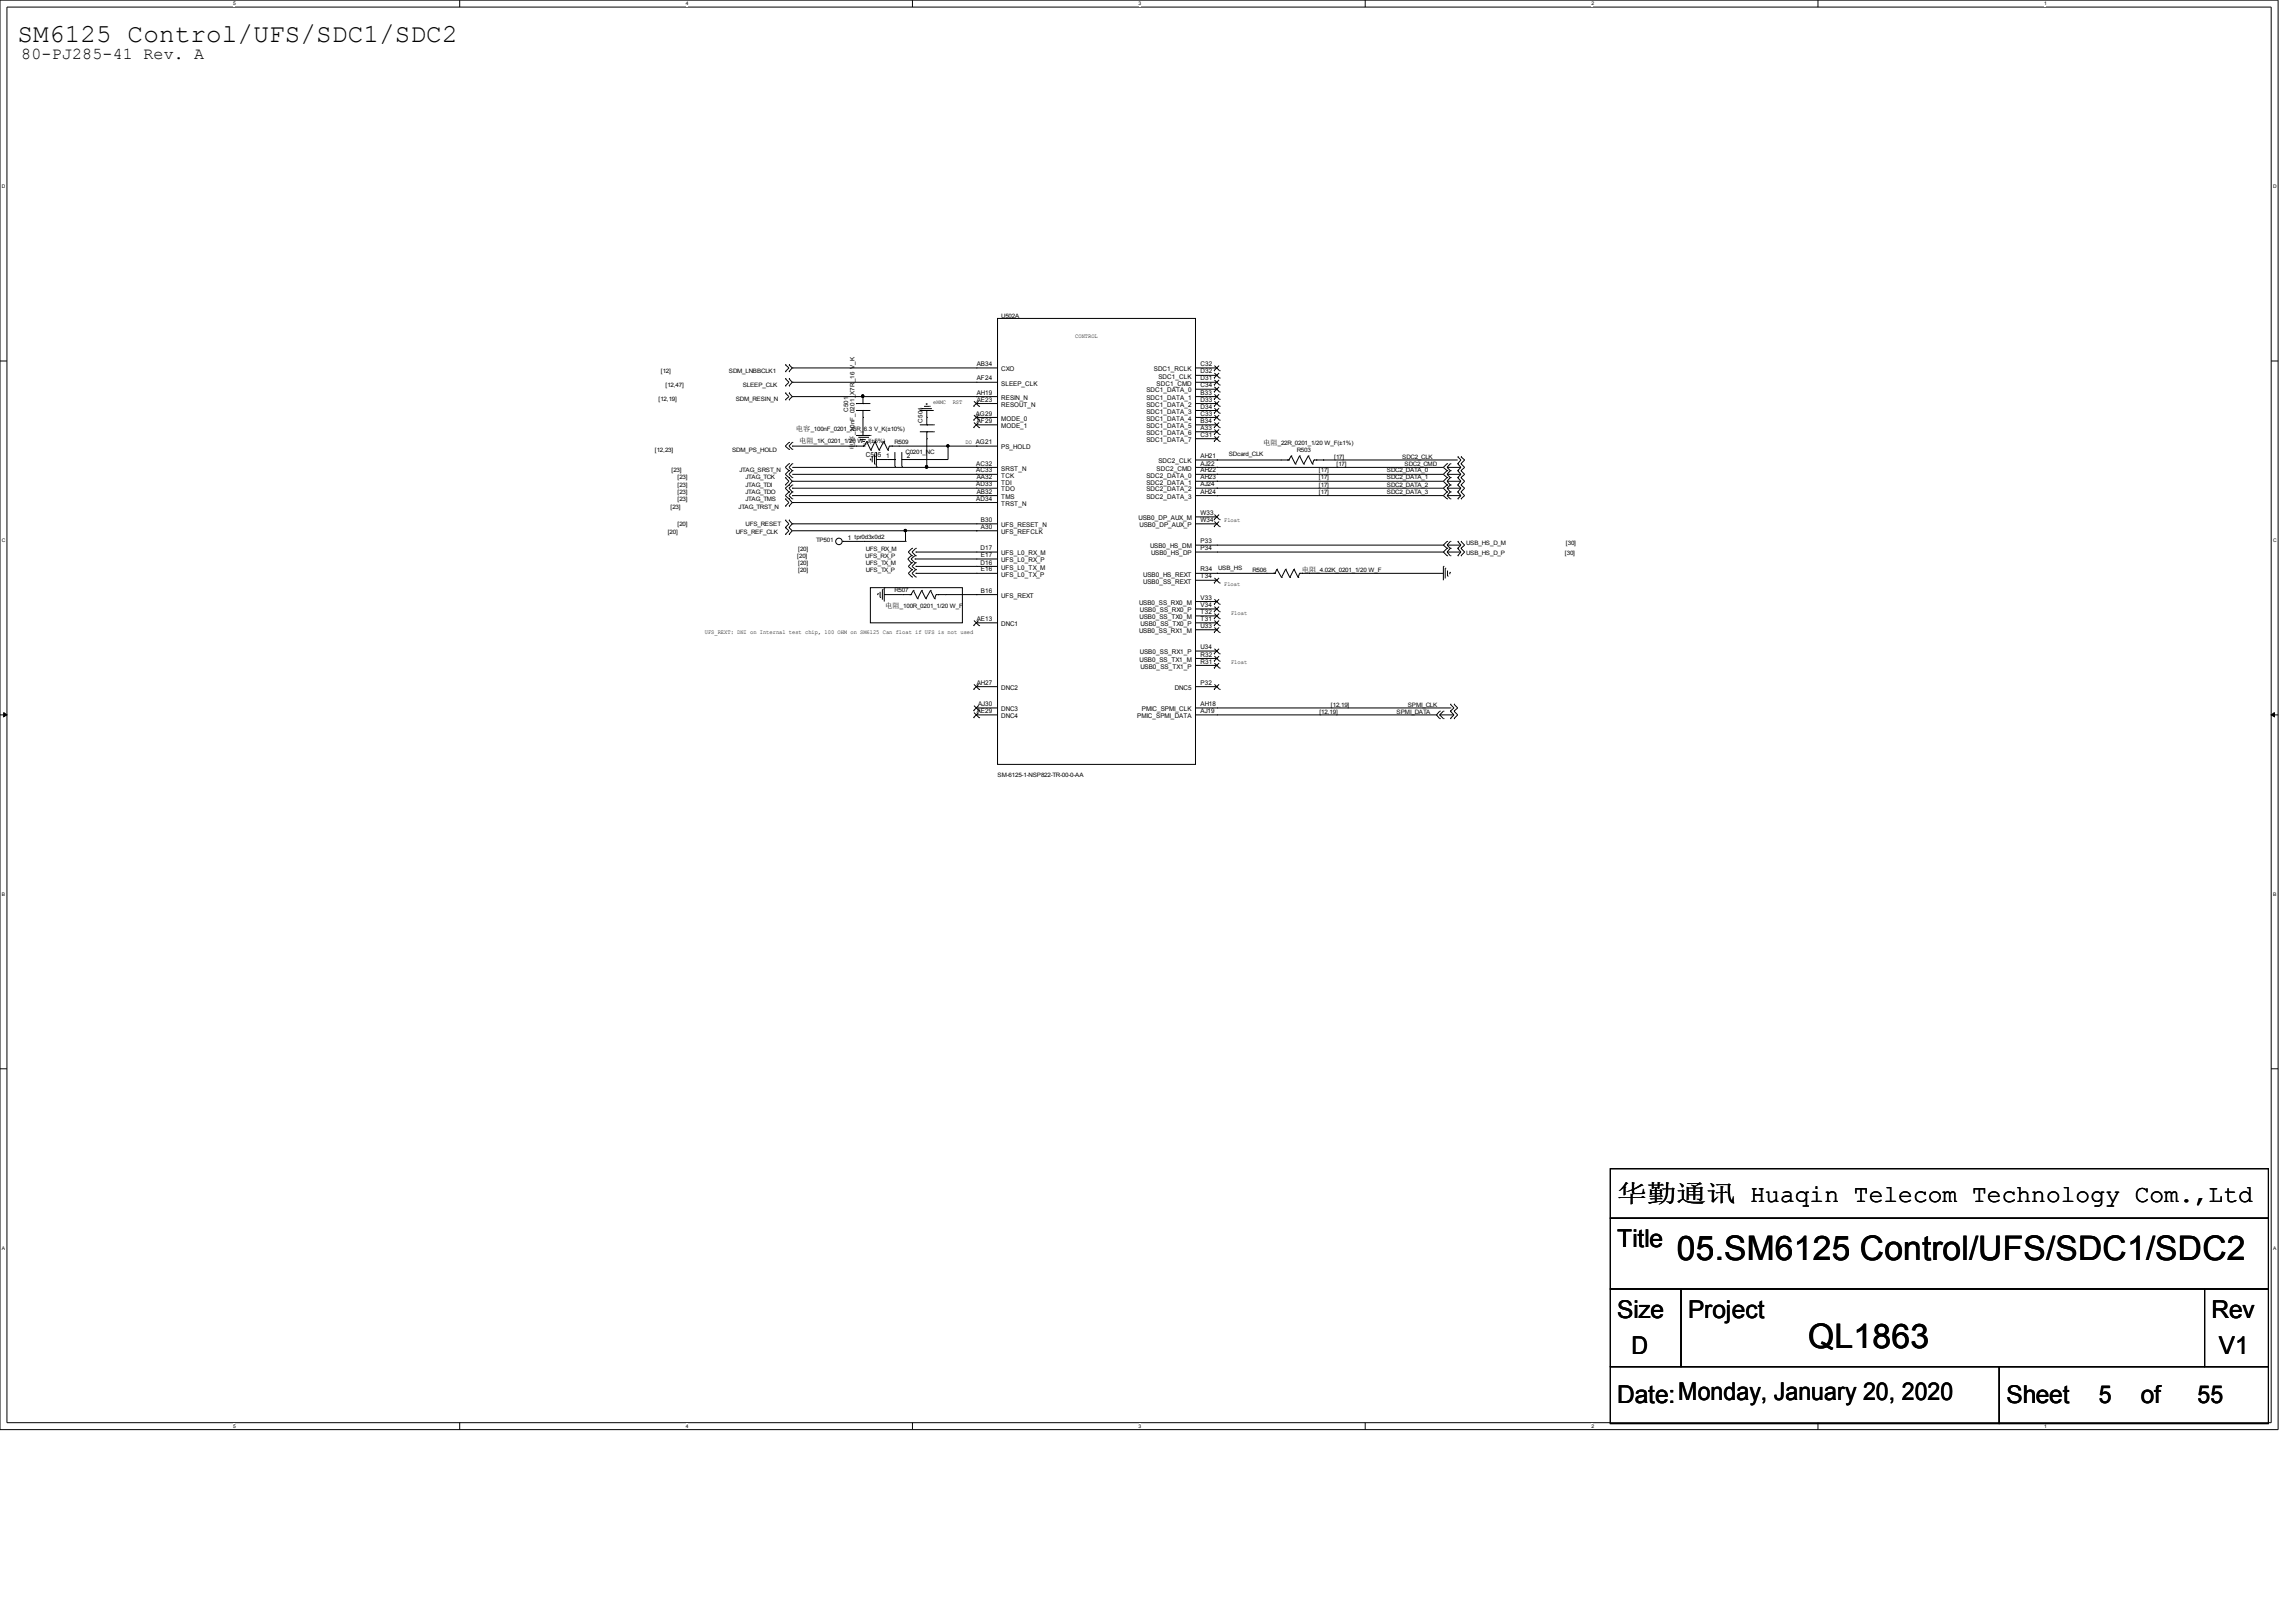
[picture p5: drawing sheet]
<svg xmlns="http://www.w3.org/2000/svg" width="420mm" height="297mm" viewBox="0 0 420 297" stroke-linecap="round" stroke-linejoin="round" font-family="sans-serif">
<defs><g id="words">
<g font-size="6.2">
<text x="307" y="230.6">05.SM6125 Control/UFS/SDC1/SDC2</text>
<text x="331" y="246.7">QL1863</text>
</g>
<text font-size="4.7" x="3.2" y="7.7">SM6125 Control/UFS/SDC1/SDC2</text>
<g font-size="4.5">
<text x="296.1" y="220.1">华勤通讯 Huaqin Telecom Technology Com.,Ltd</text>
<text x="296.1" y="228.3">Title</text>
<text x="296.1" y="241.2">Size</text>
<text x="309" y="241.2">Project</text>
<text x="404.9" y="241.2">Rev</text>
<text x="298.7" y="247.8">D</text>
<text x="406.2" y="247.8">V1</text>
<text x="296.1" y="256.8">Date:Monday, January 20, 2020</text>
<text x="367.4" y="256.8">Sheet</text>
<text x="384.2" y="256.8">5</text>
<text x="391.9" y="256.8">of</text>
<text x="402.3" y="256.8">55</text>
</g>
<text font-size="3" x="3.9" y="10.9">80-PJ285-41 Rev. A</text>
<g font-size="1.3">
<text x="145.7" y="78.9">电容</text>
<text x="146.3" y="81.1">电阻</text>
<text x="156.5" y="82.4" transform="rotate(-90 156.5 82.4)">电容</text>
<text x="158.5" y="83.6">C505</text>
<text x="231.2" y="81.4">电阻</text>
<text x="238.3" y="104.8">电阻</text>
<text x="162.1" y="111.2">电阻</text>
</g>
<g font-size="1.2">
<text x="178.8" y="67">AB34</text>
<text x="178.8" y="69.6">AF24</text>
<text x="183.3" y="67.9">CXO</text>
<text x="183.3" y="70.6">SLEEP_CLK</text>
<text x="209.9" y="71.8">SDC1_DATA_0</text>
<text x="211.2" y="67.9">SDC1_RCLK</text>
<text x="211.8" y="70.6">SDC1_CMD</text>
<text x="212.1" y="69.3">SDC1_CLK</text>
<text x="219.8" y="67">C32</text>
<text x="219.8" y="68.4">D32</text>
<text x="219.8" y="69.6">D31</text>
<text x="219.8" y="70.9">C34</text>
<text x="178.6" y="76.1">AG29</text>
<text x="178.8" y="72.2">AH19</text>
<text x="178.8" y="73.5">AE23</text>
<text x="178.8" y="77.4">AF29</text>
<text x="183.3" y="73.2">RESIN_N</text>
<text x="183.3" y="74.5">RESOUT_N</text>
<text x="183.3" y="77">MODE_0</text>
<text x="209.9" y="73.2">SDC1_DATA_1</text>
<text x="209.9" y="74.5">SDC1_DATA_2</text>
<text x="209.9" y="75.7">SDC1_DATA_3</text>
<text x="209.9" y="77">SDC1_DATA_4</text>
<text x="219.8" y="72.2">B33</text>
<text x="219.8" y="73.5">D33</text>
<text x="219.8" y="74.8">D34</text>
<text x="219.8" y="76.1">C33</text>
<text x="219.8" y="77.4">B34</text>
<text x="162.2" y="83.8">1</text>
<text x="166" y="83.8">2</text>
<text x="183.3" y="78.3">MODE_1</text>
<text x="183.3" y="82.2">PS_HOLD</text>
<text x="209.9" y="78.3">SDC1_DATA_5</text>
<text x="209.9" y="79.6">SDC1_DATA_6</text>
<text x="209.9" y="80.9">SDC1_DATA_7</text>
<text x="219.8" y="78.7">A33</text>
<text x="219.8" y="80">C31</text>
<text x="219.8" y="83.8">AH21</text>
<text x="178.7" y="85.2">AC32</text>
<text x="178.7" y="89">AD33</text>
<text x="178.7" y="86.5">AC33</text>
<text x="178.8" y="87.7">AA32</text>
<text x="183.3" y="86.1">SRST_N</text>
<text x="183.3" y="89.9">TDO</text>
<text x="183.3" y="87.4">TCK</text>
<text x="183.3" y="88.7">TDI</text>
<text x="209.9" y="87.4">SDC2_DATA_0</text>
<text x="209.9" y="88.7">SDC2_DATA_1</text>
<text x="209.9" y="89.9">SDC2_DATA_2</text>
<text x="211.8" y="86.1">SDC2_CMD</text>
<text x="212.1" y="84.8">SDC2_CLK</text>
<text x="219.8" y="85.2">AJ22</text>
<text x="219.8" y="86.5">AH22</text>
<text x="219.8" y="87.7">AH23</text>
<text x="219.8" y="89">AJ24</text>
<text x="178.7" y="91.6">AD34</text>
<text x="178.8" y="90.4">AB32</text>
<text x="179.6" y="95.5">B30</text>
<text x="183.3" y="91.3">TMS</text>
<text x="183.3" y="92.6">TRST_N</text>
<text x="208.4" y="95.2">USB0_DP_AUX_M</text>
<text x="209.9" y="91.3">SDC2_DATA_3</text>
<text x="219.8" y="90.4">AH24</text>
<text x="219.8" y="94.3">W33</text>
<text x="219.8" y="95.5">W34</text>
<text x="155.2" y="98.7">1 tpr0d3x0d2</text>
<text x="179.5" y="100.7">D17</text>
<text x="179.6" y="96.8">A30</text>
<text x="179.6" y="102">E17</text>
<text x="183.3" y="96.5">UFS_RESET_N</text>
<text x="183.3" y="97.7">UFS_REFCLK</text>
<text x="183.3" y="101.6">UFS_L0_RX_M</text>
<text x="208.6" y="96.5">USB0_DP_AUX_P</text>
<text x="210.6" y="100.4">USB0_HS_DM</text>
<text x="210.7" y="101.6">USB0_HS_DP</text>
<text x="219.8" y="99.4">P33</text>
<text x="219.8" y="100.7">P34</text>
<text x="179.5" y="103.3">D16</text>
<text x="179.6" y="104.6">E16</text>
<text x="183.3" y="102.9">UFS_L0_RX_P</text>
<text x="183.3" y="104.3">UFS_L0_TX_M</text>
<text x="183.3" y="105.5">UFS_L0_TX_P</text>
<text x="209.3" y="105.5">USB0_HS_REXT</text>
<text x="209.3" y="106.8">USB0_SS_REXT</text>
<text x="219.8" y="104.6">R34</text>
<text x="219.8" y="105.9">T34</text>
<text x="178.8" y="113.7">AE13</text>
<text x="179.6" y="108.5">B16</text>
<text x="183.3" y="109.4">UFS_REXT</text>
<text x="208.5" y="110.7">USB0_SS_RX0_M</text>
<text x="208.6" y="113.3">USB0_SS_TX0_M</text>
<text x="208.7" y="112">USB0_SS_RX0_P</text>
<text x="219.8" y="109.8">V33</text>
<text x="219.8" y="111.1">V34</text>
<text x="219.8" y="112.4">T32</text>
<text x="219.8" y="113.7">T31</text>
<text x="183.3" y="114.6">DNC1</text>
<text x="208.5" y="115.9">USB0_SS_RX1_M</text>
<text x="208.7" y="119.7">USB0_SS_RX1_P</text>
<text x="208.8" y="114.6">USB0_SS_TX0_P</text>
<text x="219.8" y="114.9">U33</text>
<text x="219.8" y="118.8">U34</text>
<text x="178.8" y="125.3">AH27</text>
<text x="208.6" y="121.1">USB0_SS_TX1_M</text>
<text x="208.8" y="122.4">USB0_SS_TX1_P</text>
<text x="219.8" y="120.2">R32</text>
<text x="219.8" y="121.4">R31</text>
<text x="219.8" y="125.3">P32</text>
<text x="178.8" y="130.5">AE29</text>
<text x="179.1" y="129.2">AJ30</text>
<text x="183.3" y="126.3">DNC2</text>
<text x="183.3" y="130.2">DNC3</text>
<text x="183.3" y="131.4">DNC4</text>
<text x="208.2" y="131.4">PMIC_SPMI_DATA</text>
<text x="209" y="130.2">PMIC_SPMI_CLK</text>
<text x="215.1" y="126.3">DNC5</text>
<text x="219.8" y="129.2">AH18</text>
<text x="219.8" y="130.5">AJ19</text>
</g>
<g font-size="1.1">
<text x="183.3" y="58.1">U502A</text>
<text x="196.8" y="61.9">CONTROL</text>
<text x="121" y="68.2">[12]</text>
<text x="121.8" y="70.9">[12,47]</text>
<text x="133.4" y="68.2">SDM_LNBBCLK1</text>
<text x="136" y="70.9">SLEEP_CLK</text>
<text x="120.6" y="73.3">[12,19]</text>
<text x="134.7" y="73.3">SDM_RESIN_N</text>
<text x="155.3" y="75.4" transform="rotate(-90 155.3 75.4)">C501</text>
<text x="168.9" y="77.3" transform="rotate(-90 168.9 77.3)">C504</text>
<text x="170.9" y="73.9">eMMC</text>
<text x="174.4" y="73.9">RST</text>
<text x="119.9" y="82.7">[12,23]</text>
<text x="134" y="82.7">SDM_PS_HOLD</text>
<text x="148.4" y="78.9">_100nF_0201_X5R_6.3 V_K(±10%)</text>
<text x="149" y="81.1">_1K_0201_1/20 W_J(±5%)</text>
<text x="156.5" y="79.7" transform="rotate(-90 156.5 79.7)">_10nF_0201_X7R_16 V_K</text>
<text x="163.7" y="81.3">R509</text>
<text x="165.8" y="83.1">C0201_NC</text>
<text x="176.8" y="81.3">DO AG21</text>
<text x="225" y="83.5">SDcard_CLK</text>
<text x="233.9" y="81.4">_22R_0201_1/20 W_F(±1%)</text>
<text x="237.4" y="82.7">R503</text>
<text x="122.9" y="86.5">[23]</text>
<text x="124" y="87.7">[23]</text>
<text x="124" y="89.2">[23]</text>
<text x="135.4" y="86.5">JTAG_SRST_N</text>
<text x="136.5" y="87.7">JTAG_TCK</text>
<text x="136.5" y="89.2">JTAG_TDI</text>
<text x="241.5" y="86.5">[17]</text>
<text x="241.5" y="87.7">[17]</text>
<text x="241.5" y="89.1">[17]</text>
<text x="244.3" y="84">[17]</text>
<text x="244.7" y="85.2">[17]</text>
<text x="253.9" y="86.5">SDC2_DATA_0</text>
<text x="253.9" y="87.7">SDC2_DATA_1</text>
<text x="253.9" y="89.1">SDC2_DATA_2</text>
<text x="256.7" y="84">SDC2_CLK</text>
<text x="257.1" y="85.2">SDC2_CMD</text>
<text x="122.8" y="93.1">[23]</text>
<text x="124" y="90.4">[23]</text>
<text x="124" y="91.6">[23]</text>
<text x="135.2" y="93.1">JTAG_TRST_N</text>
<text x="136.5" y="90.4">JTAG_TDO</text>
<text x="136.5" y="91.6">JTAG_TMS</text>
<text x="224.1" y="95.6">Float</text>
<text x="241.5" y="90.4">[17]</text>
<text x="253.9" y="90.4">SDC2_DATA_3</text>
<text x="122.3" y="97.7">[20]</text>
<text x="124" y="96.3">[20]</text>
<text x="134.7" y="97.7">UFS_REF_CLK</text>
<text x="136.5" y="96.3">UFS_RESET</text>
<text x="146.1" y="100.9">[20]</text>
<text x="149.4" y="99.3">TP501</text>
<text x="158.5" y="100.9">UFS_RX_M</text>
<text x="268.4" y="99.7">USB_HS_D_M</text>
<text x="268.4" y="101.6">USB_HS_D_P</text>
<text x="286.5" y="101.6">[30]</text>
<text x="286.7" y="99.7">[30]</text>
<text x="146" y="102.1">[20]</text>
<text x="146.1" y="104.8">[20]</text>
<text x="146.1" y="103.4">[20]</text>
<text x="158.4" y="102.1">UFS_RX_P</text>
<text x="158.5" y="104.8">UFS_TX_P</text>
<text x="158.5" y="103.4">UFS_TX_M</text>
<text x="223" y="104.3">USB_HS</text>
<text x="224.1" y="107.2">Float</text>
<text x="229.3" y="104.8">R506</text>
<text x="241" y="104.8">_4.02K_0201_1/20 W_F</text>
<text x="163.7" y="108.4">R507</text>
<text x="164.8" y="111.2">_100R_0201_1/20 W_F</text>
<text x="225.4" y="112.5">Float</text>
<text x="129" y="116">UFS_REXT: DNI on Internal test chip, 100 OHM on SM6125 Can float if UFS is not used</text>
<text x="225.4" y="121.5">Float</text>
<text x="241.6" y="130.7">[12,19]</text>
<text x="243.7" y="129.3">[12,19]</text>
<text x="255.7" y="130.7">SPMI_DATA</text>
<text x="257.7" y="129.3">SPMI_CLK</text>
<text x="182.6" y="142.3">SM-6125-1-NSP822-TR-00-0-AA</text>
</g>
<g font-size=".9">
<text x="42.7" y="1">5</text>
<text x="125.6" y="1">4</text>
<text x="208.4" y="1">3</text>
<text x="291.3" y="1">2</text>
<text x="374.2" y="1">1</text>
<text x=".3" y="34.4">D</text>
<text x="416.1" y="34.4">D</text>
<text x=".3" y="99.2">C</text>
<text x="416.1" y="99.2">C</text>
<text x=".3" y="163.9">B</text>
<text x="416.1" y="163.9">B</text>
<text x=".3" y="228.7">A</text>
<text x="416.1" y="228.7">A</text>
<text x="42.7" y="261.3">5</text>
<text x="125.6" y="261.3">4</text>
<text x="208.4" y="261.3">3</text>
<text x="291.3" y="261.3">2</text>
<text x="374.2" y="261.3">1</text>
</g>
</g></defs>
<path d="M0 0h417.1v261.6h-417.1zM1.3 1.3h414.5v259.1h-414.5z" fill="none" stroke="#000" stroke-width=".18"/>
<g fill="#fff">
<path d="M42.7 .2h.3v.9h-.3z"/>
<path d="M42.7 260.5h.3v1h-.3z"/>
</g>
<path d="M84.2 0v1.3M84.2 260.4v1.2" fill="none" stroke="#000" stroke-width=".18"/>
<g fill="#fff">
<path d="M125.6 .2h.3v.9h-.3z"/>
<path d="M125.6 260.5h.3v1h-.3z"/>
</g>
<path d="M167 0v1.3M167 260.4v1.2" fill="none" stroke="#000" stroke-width=".18"/>
<g fill="#fff">
<path d="M208.4 .2h.4v.9h-.4z"/>
<path d="M208.4 260.5h.4v1h-.4z"/>
</g>
<path d="M249.9 0v1.3M249.9 260.4v1.2" fill="none" stroke="#000" stroke-width=".18"/>
<g fill="#fff">
<path d="M291.3 .2h.4v.9h-.4z"/>
<path d="M291.3 260.5h.4v1h-.4z"/>
</g>
<path d="M332.8 0v1.3M332.8 260.4v1.2" fill="none" stroke="#000" stroke-width=".18"/>
<g fill="#fff">
<path d="M374.2 .2h.4v.9h-.4z"/>
<path d="M374.2 260.5h.4v1h-.4z"/>
<path d="M.3 33.6h.5v1h-.5z"/>
<path d="M416.1 33.6h.5v1h-.5z"/>
<path d="M.3 98.4h.5v.9h-.5z"/>
<path d="M416.1 98.4h.5v.9h-.5z"/>
</g>
<path d="M0 66.1h1.3M415.8 66.1h1.3" fill="none" stroke="#000" stroke-width=".18"/>
<g fill="#fff">
<path d="M.3 163.2h.5v.9h-.5z"/>
<path d="M416.1 163.2h.5v.9h-.5z"/>
</g>
<path d="M0 130.8h1.3M415.8 130.8h1.3" fill="none" stroke="#000" stroke-width=".18"/>
<path d="M.7 130.4l.6 .4-.6 .4zM415.8 130.8l.6-.4v.8z" fill="#000" stroke="#000" stroke-width=".18"/>
<g fill="#fff">
<path d="M.3 228h.5v.9h-.5z"/>
<path d="M416.1 228h.5v.9h-.5z"/>
</g>
<g fill="none" stroke="#000" stroke-width=".18">
<path d="M182.6 58.3h36.3v81.6h-36.3zM143.8 68h.1M143.8 66.7h.1M143.8 70.6h.1M143.8 69.3h.1M143.8 73.2h.1M143.8 71.9h.1M143.8 66.7l.6 .6-.6 .7M143.8 69.3l.6 .7-.6 .6M143.8 71.9l.6 .7-.6 .6M144.4 66.7h.1M144.4 68h.1"/>
<path d="M144.4 69.3h.1M144.4 70.6h.1M144.4 71.9h.1M144.4 73.2h.1M144.4 66.7l.6 .6M144.4 69.3l.6 .7M144.4 71.9l.6 .7M145 67.3h.1M145 70h.1M145 72.6h.1M145 67.3l-.6 .7M145 70l-.6 .6"/>
<path d="M145 72.6l-.6 .6M145 67.3h37.6M145 70h37.6M145 72.6h37.6M156.7 73.9h.1M156.7 75.1h.1M156.7 79.7h2.6M156.7 75.1h2.6M156.7 73.9h2.6M158 73.9h.1M158 75.1h.1M158 72.6h.1"/>
<path d="M158 76.4h.1M158 72.6v1.3M158 75.1v4.6M159.3 79.7h.1M168.4 75.1h.1M168.4 75.1h2.5M168.4 79h2.5M168.4 77.8h2.5M168.7 74.8h.1M168.7 74.8h1.9M169.2 74.4h1M169.5 73.9h.1"/>
<path d="M169.5 73.9h.3M169.7 79h.1M169.7 77.8h.1M169.7 76.4h.1M169.7 75.1h.1M169.7 75.1v2.7M169.7 79v6.5M170.2 74.4h.1M170.9 79h.1M170.9 77.8h.1M178.2 74.4h.1M178.2 76.9h.1"/>
<path d="M178.2 78.3h.1M178.3 73.4l.9 1M178.3 76l.9 .9M178.3 77.3l.9 1M178.7 67.3h.1M178.7 70h.1M178.7 72.6h.1M178.7 73.9h.1M178.7 76.4h.1M178.7 77.8h.1M178.7 77.8h3.9M178.7 73.9h3.9"/>
<path d="M178.7 76.4h3.9M179.2 73.4l-1 1M179.2 76l-1 .9M179.2 77.3l-1 1M179.2 74.4h.1M179.2 76.9h.1M179.2 78.3h.1M218.9 75.1h3.9M218.9 79h3.9M218.9 77.8h3.9M218.9 67.3h3.9M218.9 70h3.9"/>
<path d="M218.9 72.6h3.9M218.9 73.9h3.9M218.9 76.4h3.9M218.9 68.7h3.9M218.9 71.2h3.9M222.2 67.8h.1M222.2 69.2h.1M222.2 70.5h.1M222.2 71.7h.1M222.2 73.1h.1M222.2 74.4h.1M222.2 75.6h.1"/>
<path d="M222.2 76.9h.1M222.2 78.3h.1M222.2 79.5h.1M222.3 66.9l1 .9M222.3 68.3l1 .9M222.3 69.5l1 1M222.3 70.8l1 .9M222.3 72.2l1 .9M222.3 73.4l1 1M222.3 74.7l1 .9M222.3 76l1 .9M222.3 77.3l1 1"/>
<path d="M222.3 78.6l1 .9M222.3 79.9l1 .9M222.8 67.3h.1M222.8 68.7h.1M222.8 70h.1M222.8 71.2h.1M222.8 72.6h.1M222.8 73.9h.1M222.8 75.1h.1M222.8 76.4h.1M222.8 77.8h.1M222.8 79h.1"/>
<path d="M223.2 69.5l-1 1M223.2 66.9l-1 .9M223.2 68.3l-1 .9M223.2 70.8l-1 .9M223.2 72.2l-1 .9M223.2 73.4l-1 1M223.2 74.7l-1 .9M223.2 76l-1 .9M223.2 77.3l-1 1M223.2 78.6l-1 .9M223.2 79.9l-1 .9M223.3 67.8h.1"/>
<path d="M223.3 69.2h.1M223.3 70.5h.1M223.3 71.7h.1M223.3 73.1h.1M223.3 74.4h.1M223.3 75.6h.1M223.3 76.9h.1M223.3 78.3h.1M223.3 79.5h.1M143.8 87.4h.1M143.8 88.8h.1M143.8 91.3h.1"/>
<path d="M143.8 92.7h.1M143.8 96.5h.1M143.8 95.2h.1M143.8 97.8h.1M143.8 87.4l.6 .7-.6 .7M143.8 91.3l.6 .7-.6 .7M143.8 95.2l.6 .7-.6 .6M143.8 96.5l.6 .6-.6 .7M144.4 81h.1M144.4 82.2h.1M144.4 84.9h.1M144.4 86.1h.1"/>
<path d="M144.4 87.4h.1M144.4 88.8h.1M144.4 90h.1M144.4 91.3h.1M144.4 92.7h.1M144.4 95.2h.1M144.4 96.5h.1M144.4 97.8h.1M144.4 81l-.6 .6 .6 .6M144.4 84.9l-.6 .6 .6 .6M144.4 86.1l-.6 .7 .6 .6M144.4 87.4l.6 .7"/>
<path d="M144.4 88.8l-.6 .6 .6 .6M144.4 90l-.6 .7 .6 .6M144.4 91.3l.6 .7M144.4 95.2l.6 .7M144.4 96.5l.6 .6M145 81h.1M145 82.2h.1M145 84.9h.1M145 86.1h.1M145 87.4h.1M145 88.8h.1M145 90h.1"/>
<path d="M145 91.3h.1M145 88.1h.1M145 89.4h.1M145 90.7h.1M145 92h.1M145 95.9h.1M145 81.6h.1M145 81l-.6 .6 .6 .6M145 84.9l-.6 .6 .6 .6M145 86.1l-.6 .7 .6 .6M145 88.1l-.6 .7M145 88.8l-.6 .6 .6 .6"/>
<path d="M145 90l-.6 .7 .6 .6M145 92l-.6 .7M145 85.5h37.6M145 86.8h37.6M145 88.1h37.6M145 89.4h37.6M145 90.7h37.6M145 95.9l-.6 .6M145 97.1l-.6 .7M145 81.6h13.2M145 92h37.6M145 95.9h37.6"/>
<path d="M145 97.1h37.6M154.3 99.1h.1M154.3 99.1h11.5M156.7 81.6h.1M157.1 80h1.8M157.5 80.5h.1M157.5 80.5h1M157.9 80.8h.3M158 81.6h.1M158.2 80.8h.1M158.2 99.1h.1M158.2 81.6h.1"/>
<path d="M158.7 80.8h.1M158.7 80.8l.7 1.6M158.7 80.8l-.5 .8M158.9 80h.1M159.3 84.2h.1M159.3 83.9v.3M159.4 82.4h.1M159.7 83.6h.1M159.7 83.6v1M160.1 84.9h.1M160.1 83.2v1.7M160.2 80.8h.1"/>
<path d="M160.2 80.8l.8 1.6M160.2 80.8l-.8 1.6M160.4 85.4h.1M160.4 84.1h.1M160.4 82.7v2.7M160.4 84.1h3.4M161 82.4h.1M161.8 80.8h.1M161.8 80.8l.8 1.6M161.8 80.8l-.8 1.6M162.6 82.4h.1M162.6 84.1h.1"/>
<path d="M162.8 81.6h.1M162.8 81.6h19.8M162.8 81.6l-.2 .8M163.2 81.6h.1M163.8 84.1h.1M163.8 85.4h.1M163.8 82.7v2.7M164.5 81.6h.1M165.1 85.4h.1M165.1 84.1h.1M165.1 82.7v2.7M165.8 97.1h.1"/>
<path d="M165.8 99.1h.1M165.8 97.1v2M166.5 84.1h.1M169.7 80.3h.1M169.7 85.5h.1M173.6 81.6h.1M173.6 81.6v2.5h-8.5M178.7 81.6h.1M178.7 85.5h.1M178.7 89.4h.1M178.7 86.8h.1M178.7 90.7h.1"/>
<path d="M178.7 88.1h.1M178.7 92h.1M178.7 95.9h.1M178.7 97.1h.1M218.9 85.5h45.3M218.9 86.8h45.3M218.9 88.1h45.3M218.9 89.4h45.3M218.9 90.7h45.3M218.9 99.8h45.3M218.9 84.2h17.1M218.9 95.9h3.9"/>
<path d="M218.9 80.3h3.9M218.9 94.6h3.9M222.2 80.8h.1M222.2 95.1h.1M222.2 96.4h.1M222.3 94.2l1 .9M222.3 95.4l1 1M222.8 80.3h.1M222.8 84.2h.1M222.8 85.5h.1M222.8 86.8h.1M222.8 88.1h.1"/>
<path d="M222.8 89.4h.1M222.8 90.7h.1M222.8 94.6h.1M222.8 95.9h.1M222.8 99.8h.1M223.2 94.2l-1 .9M223.2 95.4l-1 1M223.3 80.8h.1M223.3 95.1h.1M223.3 96.4h.1M234.4 84.2h.1M235.7 84.2h.1"/>
<path d="M236 84.2h.1M236.4 83.4h.1M236.4 83.4l.8 1.5M236.4 83.4l-.4 .8M237.2 84.9h.1M237.9 83.4h.1M237.9 83.4l.8 1.5M237.9 83.4l-.7 1.5M238.7 84.9h.1M239.5 83.4h.1M239.5 83.4l.8 1.5M239.5 83.4l-.8 1.5"/>
<path d="M240.3 84.9h.1M240.5 84.2h.1M240.5 84.2h26.4M240.5 84.2l-.2 .7M241 84.2h.1M242.2 84.2h.1M264.2 99.8h.1M264.2 85.5l.7 .6M264.2 86.8l.7 .6M264.2 88.1l.7 .7M264.2 89.4l.7 .6M264.2 90.7l.7 .6"/>
<path d="M264.2 99.8l.7 .6M264.9 84.9h.1M264.9 86.1h.1M264.9 85.5h.1M264.9 87.4h.1M264.9 86.8h.1M264.9 88.8h.1M264.9 88.1h.1M264.9 90h.1M264.9 89.4h.1M264.9 91.3h.1M264.9 90.7h.1"/>
<path d="M264.9 99.1h.1M264.9 99.8h.1M264.9 84.9l-.7 .6M264.9 85.5l.6 .6M264.9 85.5h2.6M264.9 87.4l-.7 .7M264.9 86.1l-.7 .7M264.9 86.8l.6 .6M264.9 86.8h2.6M264.9 88.1l.6 .7M264.9 88.1h2.6M264.9 88.8l-.7 .6"/>
<path d="M264.9 89.4l.6 .6M264.9 89.4h2.6M264.9 90l-.7 .7M264.9 90.7l.6 .6M264.9 90.7h2.6M264.9 99.1l-.7 .7M264.9 99.8l.6 .6M264.9 99.8h2.6M265.5 86.1h.1M265.5 84.9h.1M265.5 87.4h.1M265.5 88.8h.1"/>
<path d="M265.5 90h.1M265.5 91.3h.1M265.5 99.1h.1M265.5 84.9l-.6 .6M265.5 86.1l-.6 .7M265.5 88.8l-.6 .6M265.5 87.4l-.6 .7M265.5 90l-.6 .7M265.5 99.1l-.6 .7M266.9 84.9h.1M266.9 86.1h.1M266.9 83.6h.1"/>
<path d="M266.9 87.4h.1M266.9 88.8h.1M266.9 90h.1M266.9 91.3h.1M266.9 99.1h.1M266.9 84.9l.6 .6M266.9 83.6l.6 .6-.6 .7M266.9 88.8l.6 .6M266.9 86.1l.6 .7M266.9 87.4l.6 .7M266.9 90l.6 .7M266.9 99.1l.6 .7"/>
<path d="M267.5 86.1h.1M267.5 84.9h.1M267.5 83.6h.1M267.5 87.4h.1M267.5 88.8h.1M267.5 90h.1M267.5 91.3h.1M267.5 99.1h.1M267.5 84.9l.6 .6-.6 .6M267.5 85.5l-.6 .6M267.5 83.6l.6 .6-.6 .7M267.5 86.1l.6 .7-.6 .6"/>
<path d="M267.5 86.8l-.6 .6M267.5 87.4l.6 .7-.6 .7M267.5 88.1l-.6 .7M267.5 88.8l.6 .6-.6 .6M267.5 89.4l-.6 .6M267.5 90l.6 .7-.6 .6M267.5 90.7l-.6 .6M267.5 99.1l.6 .7-.6 .6M267.5 99.8l-.6 .6M159.3 107.6h16.9v6.4h-16.9zM160.7 108.7h.1M160.7 108.7v.2"/>
<path d="M161.1 109.3h.1M161.1 108.3v1M161.5 107.9h.1M161.5 107.9v1.9M161.9 107.6h.1M161.9 108.8h.1M161.9 107.6v2.5M161.9 108.8h4.9M165.3 108.8h.1M166.5 108.8h.1M166.8 101.7h.1M166.8 103h.1"/>
<path d="M166.8 108.8h.1M166.8 101.7l-.6 .6 .6 .7M167 104.3h.1M167 105.6h.1M167 103h.1M167 100.4h.1M167 101.7h.1M167 104.3l-.7 .6 .7 .7M167 103l-.7 .7 .7 .6M167 100.4l-.7 .6 .7 .7M167.2 108.1h.1M167.2 108.1l.8 1.5"/>
<path d="M167.2 108.1l-.4 .7M167.5 101.7h.1M167.5 103h.1M167.5 102.3h.1M167.5 101.7l-.7 .6 .7 .7M167.5 102.3h15.1M167.6 104.3h.1M167.6 105.6h.1M167.6 103h.1M167.6 100.4h.1M167.6 101.7h.1M167.6 101h.1"/>
<path d="M167.6 103.7h.1M167.6 104.9h.1M167.6 101h15M167.6 104.3l-.6 .6 .6 .7M167.6 103l-.6 .7 .6 .6M167.6 100.4l-.6 .6 .6 .7M167.6 104.9h15M167.6 103.7h15M168 109.6h.1M168.7 108.1h.1M168.7 108.1l.8 1.5M168.7 108.1l-.7 1.5"/>
<path d="M169.5 109.6h.1M170.3 108.1h.1M170.3 108.1l.8 1.5M170.3 108.1l-.8 1.5M171.1 109.6h.1M171.4 108.8h.1M171.4 108.8h11.2M171.4 108.8l-.3 .8M171.7 108.8h.1M173.1 108.8h.1M178.2 114.5h.1M178.3 113.6l.9 .9"/>
<path d="M178.7 101h.1M178.7 102.3h.1M178.7 103.7h.1M178.7 104.9h.1M178.7 108.8h.1M178.7 114h.1M178.7 114h3.9M179.2 113.6l-1 .9M179.2 114.5h.1M218.9 101h45.3M218.9 104.9h14.5M218.9 114h3.9"/>
<path d="M218.9 106.2h3.9M218.9 110.1h3.9M218.9 111.4h3.9M218.9 112.7h3.9M218.9 115.3h3.9M218.9 119.2h3.9M222.2 106.7h.1M222.2 110.6h.1M222.2 112h.1M222.2 113.2h.1M222.2 114.5h.1M222.2 115.8h.1"/>
<path d="M222.2 119.7h.1M222.3 105.8l1 .9M222.3 109.7l1 .9M222.3 111l1 1M222.3 112.3l1 .9M222.3 113.6l1 .9M222.3 114.8l1 1M222.3 118.7l1 1M222.8 101h.1M222.8 104.9h.1M222.8 106.2h.1M222.8 110.1h.1"/>
<path d="M222.8 111.4h.1M222.8 112.7h.1M222.8 114h.1M222.8 115.3h.1M222.8 119.2h.1M223.2 105.8l-1 .9M223.2 109.7l-1 .9M223.2 111l-1 1M223.2 112.3l-1 .9M223.2 113.6l-1 .9M223.2 114.8l-1 1M223.2 118.7l-1 1"/>
<path d="M223.3 106.7h.1M223.3 110.6h.1M223.3 112h.1M223.3 113.2h.1M223.3 114.5h.1M223.3 115.8h.1M223.3 119.7h.1M231.8 104.9h.1M233.2 104.9h.1M233.4 104.9h.1M233.8 104.2h.1M233.8 104.2l.8 1.5"/>
<path d="M233.8 104.2l-.4 .7M234.6 105.7h.1M235.4 104.2h.1M235.4 104.2l.7 1.5M235.4 104.2l-.8 1.5M236.1 105.7h.1M236.9 104.2h.1M236.9 104.2l.8 1.5M236.9 104.2l-.8 1.5M237.7 105.7h.1M237.9 104.9h.1M237.9 104.9h26.3"/>
<path d="M237.9 104.9l-.2 .8M238.3 104.9h.1M239.6 104.9h.1M264.2 103.7h.1M264.2 101h.1M264.2 103.7v2.5M264.2 101l.7 .7M264.6 104h.1M264.6 104v1.9M264.9 100.4h.1M264.9 101.7h.1M264.9 101h.1"/>
<path d="M264.9 100.4l-.7 .6M264.9 101l.6 .7M264.9 101h2.6M265 105.4h.1M265 104.4v1M265.4 104.8h.1M265.4 104.8v.3M265.5 100.4h.1M265.5 101.7h.1M265.5 100.4l-.6 .6M266.9 100.4h.1M266.9 101.7h.1"/>
<path d="M266.9 100.4l.6 .6M267.5 100.4h.1M267.5 101.7h.1M267.5 100.4l.6 .6-.6 .7M267.5 101l-.6 .7M178.2 126.2h.1M178.2 130.1h.1M178.2 131.3h.1M178.3 125.3l.9 .9M178.3 129.1l.9 1M178.3 130.4l.9 .9M178.7 125.7h.1"/>
<path d="M178.7 129.6h.1M178.7 130.8h.1M178.7 130.8h3.9M178.7 125.7h3.9M178.7 129.6h3.9M179.2 125.3l-1 .9M179.2 129.1l-1 1M179.2 130.4l-1 .9M179.2 126.2h.1M179.2 130.1h.1M179.2 131.3h.1M218.9 130.8h44.1"/>
<path d="M218.9 125.7h3.9M218.9 129.6h46.6M218.9 120.5h3.9M218.9 121.8h3.9M222.2 121h.1M222.2 122.3h.1M222.2 126.2h.1M222.3 120.1l1 .9M222.3 121.4l1 .9M222.3 125.3l1 .9M222.8 120.5h.1M222.8 121.8h.1"/>
<path d="M222.8 125.7h.1M222.8 129.6h.1M222.8 130.8h.1M223.2 120.1l-1 .9M223.2 121.4l-1 .9M223.2 125.3l-1 .9M223.3 121h.1M223.3 122.3h.1M223.3 126.2h.1M263 130.8h.1M263 130.8l.6 .7M263.6 131.5h.1"/>
<path d="M263.6 130.2h.1M263.6 130.8h.1M263.6 130.2l-.6 .6M263.6 130.8l.6 .7M263.6 130.8h2.6M264.2 130.2h.1M264.2 131.5h.1M264.2 130.2l-.6 .6M265.5 128.9h.1M265.5 130.2h.1M265.5 131.5h.1M265.5 129.6h.1"/>
<path d="M265.5 128.9l.7 .7-.7 .6M265.5 130.2l.7 .6M266.2 128.9h.1M266.2 130.2h.1M266.2 131.5h.1M266.2 128.9l.7 .7-.7 .6M266.2 130.2l.7 .6-.7 .7M266.2 130.8l-.7 .7M0 195.6h1.3M415.8 195.6h1.3M294.8 213.9h120.5v9.1h-120.5zM294.8 223h120.5v12.9h-120.5z"/>
<path d="M294.8 235.9h13v14.2h-13zM307.8 235.9h95.8v14.2h-95.8zM403.6 235.9h11.7v14.2h-11.7zM294.8 250.1h71.2v10.4h-71.2zM366 250.1h49.3v10.4h-49.3z"/>
<circle cx="153.6" cy="99.1" r=".59"/>
</g>
<g fill="#000" stroke="#000" stroke-width=".18">
<circle cx="157.9" cy="72.5" r=".24"/>
<circle cx="165.7" cy="97.1" r=".21"/>
<circle cx="169.6" cy="85.4" r=".24"/>
<circle cx="173.5" cy="81.6" r=".21"/>
</g>
<use href="#words"/>
</svg>
